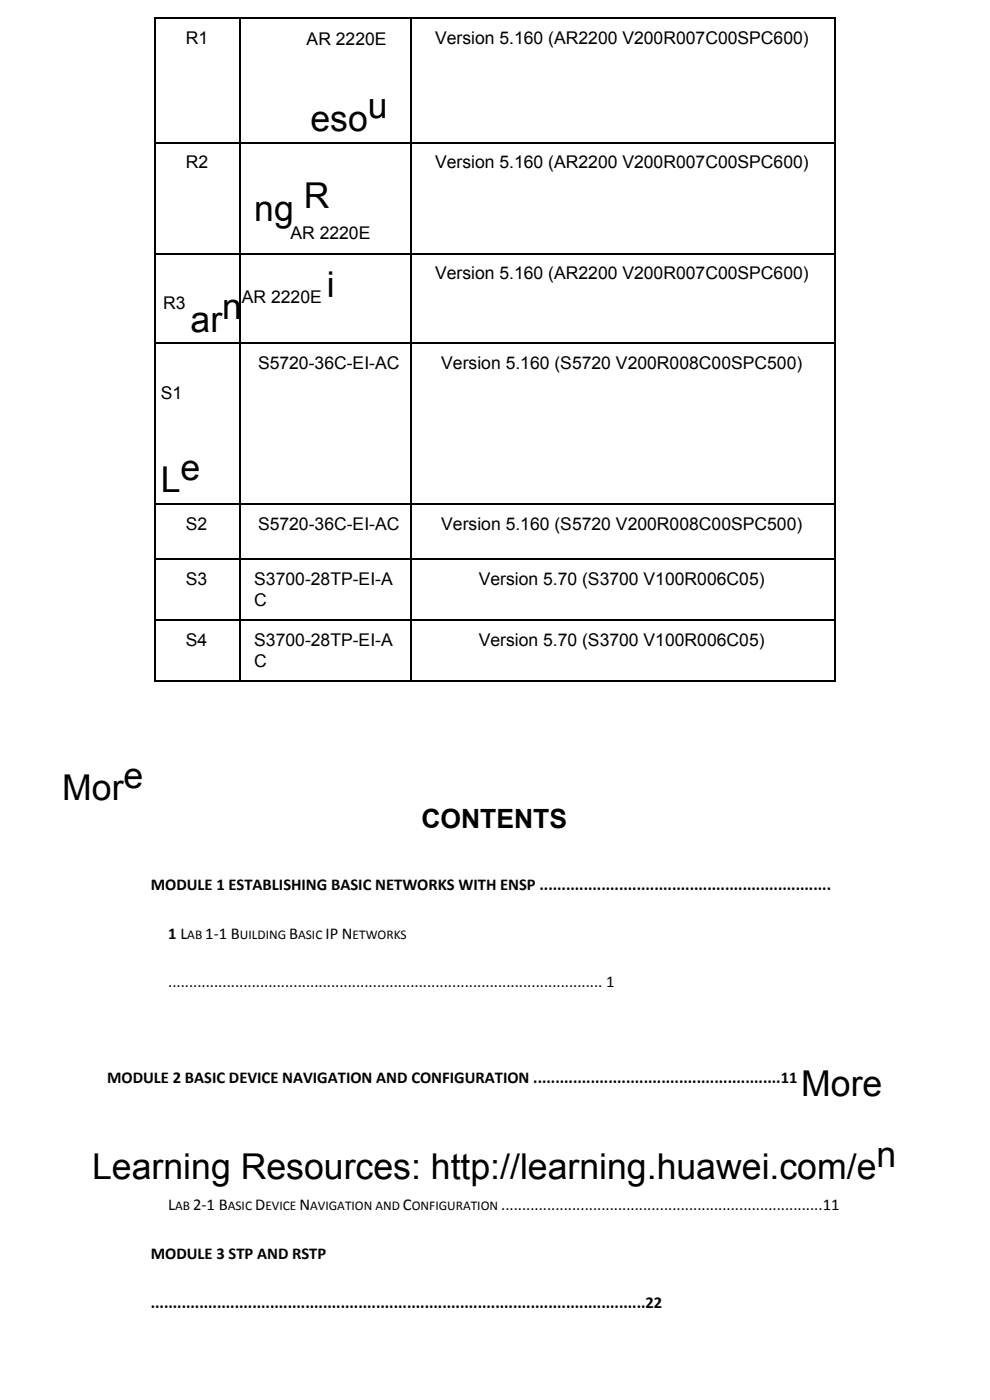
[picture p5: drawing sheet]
<svg xmlns="http://www.w3.org/2000/svg" width="210mm" height="297mm" viewBox="0 0 210 297" stroke-linecap="round" stroke-linejoin="round" font-family="sans-serif">
<defs><g id="words">
<g font-size="7.6">
<text x="65.9" y="27.8">eso</text>
<text x="78.1" y="25.2">u</text>
<text x="54" y="46.9">ng</text>
<text x="64.5" y="44.2">R</text>
<text x="69.4" y="63">i</text>
<text x="40.5" y="70.4">ar</text>
<text x="47.2" y="67.8">n</text>
<text x="38.3" y="102">e</text>
<text x="34.1" y="104.6">L</text>
<text x="26.3" y="167.4">e</text>
<text x="13.2" y="170">Mor</text>
<text x="170.2" y="232.8">More</text>
<text x="19.6" y="250.5">Learning Resources: http://learning.huawei.com/e</text>
<text x="186.2" y="247.9">n</text>
</g>
<text font-size="5.6" x="89.5" y="175.8">CONTENTS</text>
<g font-size="3.7">
<text x="39.4" y="9.3">R1</text>
<text x="65.1" y="9.5">AR 2220E</text>
<text x="92.4" y="9.3">Version 5.160 (AR2200 V200R007C00SPC600)</text>
<text x="39.4" y="35.7">R2</text>
<text x="92.4" y="35.7">Version 5.160 (AR2200 V200R007C00SPC600)</text>
<text x="61.7" y="50.8">AR 2220E</text>
<text x="92.4" y="59.3">Version 5.160 (AR2200 V200R007C00SPC600)</text>
<text x="34.7" y="65.7">R3</text>
<text x="51.4" y="64.3">AR 2220E</text>
<text x="54.8" y="78.4">S5720-36C-EI-AC</text>
<text x="93.7" y="78.4">Version 5.160 (S5720 V200R008C00SPC500)</text>
<text x="34.1" y="84.7">S1</text>
<text x="39.4" y="112.5">S2</text>
<text x="54.8" y="112.5">S5720-36C-EI-AC</text>
<text x="93.7" y="112.5">Version 5.160 (S5720 V200R008C00SPC500)</text>
<text x="39.4" y="124.2">S3</text>
<text x="54" y="124.2">S3700-28TP-EI-A</text>
<text x="101.7" y="124.2">Version 5.70 (S3700 V100R006C05)</text>
<text x="54" y="128.7">C</text>
<text x="39.4" y="137.2">S4</text>
<text x="54" y="137.2">S3700-28TP-EI-A</text>
<text x="101.7" y="137.2">Version 5.70 (S3700 V100R006C05)</text>
<text x="54" y="141.7">C</text>
</g>
<g font-size="3.5">
<text x="32" y="189.1">MODULE 1 ESTABLISHING BASIC NETWORKS WITH ENSP ..................................................................</text>
<text x="35.7" y="199.4">1 L</text>
<text x="43.6" y="199.4">1-1 B</text>
<text x="61.4" y="199.4">B</text>
<text x="69.1" y="199.4">IP N</text>
<text x="35.7" y="209.7">........................................................................................................ 1</text>
<text x="22.8" y="230.1">MODULE 2 BASIC DEVICE NAVIGATION AND CONFIGURATION ........................................................11</text>
<text x="35.7" y="257.1">L</text>
<text x="41" y="257.1">2-1 B</text>
<text x="54.2" y="257.1">D</text>
<text x="63.6" y="257.1">N</text>
<text x="85.6" y="257.1">C</text>
<text x="106.4" y="257.1">.............................................................................11</text>
<text x="32" y="267.5">MODULE 3 STP AND RSTP</text>
<text x="32" y="277.8">................................................................................................................22</text>
</g>
<g font-size="2.8">
<text x="39.8" y="199.4">AB</text>
<text x="50.9" y="199.4">UILDING</text>
<text x="63.3" y="199.4">ASIC</text>
<text x="74.9" y="199.4">ETWORKS</text>
<text x="37.2" y="257.1">AB</text>
<text x="48.4" y="257.1">ASIC</text>
<text x="56.4" y="257.1">EVICE</text>
<text x="65.9" y="257.1">AVIGATION AND</text>
<text x="87.5" y="257.1">ONFIGURATION</text>
</g>
</g></defs>
<path d="M32.8 3.8h144.6M33 3.7v141.1M51 3.7v141.1M87.3 3.7v141.1M177.3 3.7v141.1M32.8 30.3h144.6M32.8 53.9h144.6M32.8 73h144.6M32.8 118.8h144.6M32.8 107.1h144.6M32.8 131.7h144.6M32.8 144.7h144.6" fill="none" stroke="#000" stroke-width=".26"/>
<path d="M0 297.4h210.3z" fill="#fff"/>
<use href="#words"/>
</svg>
